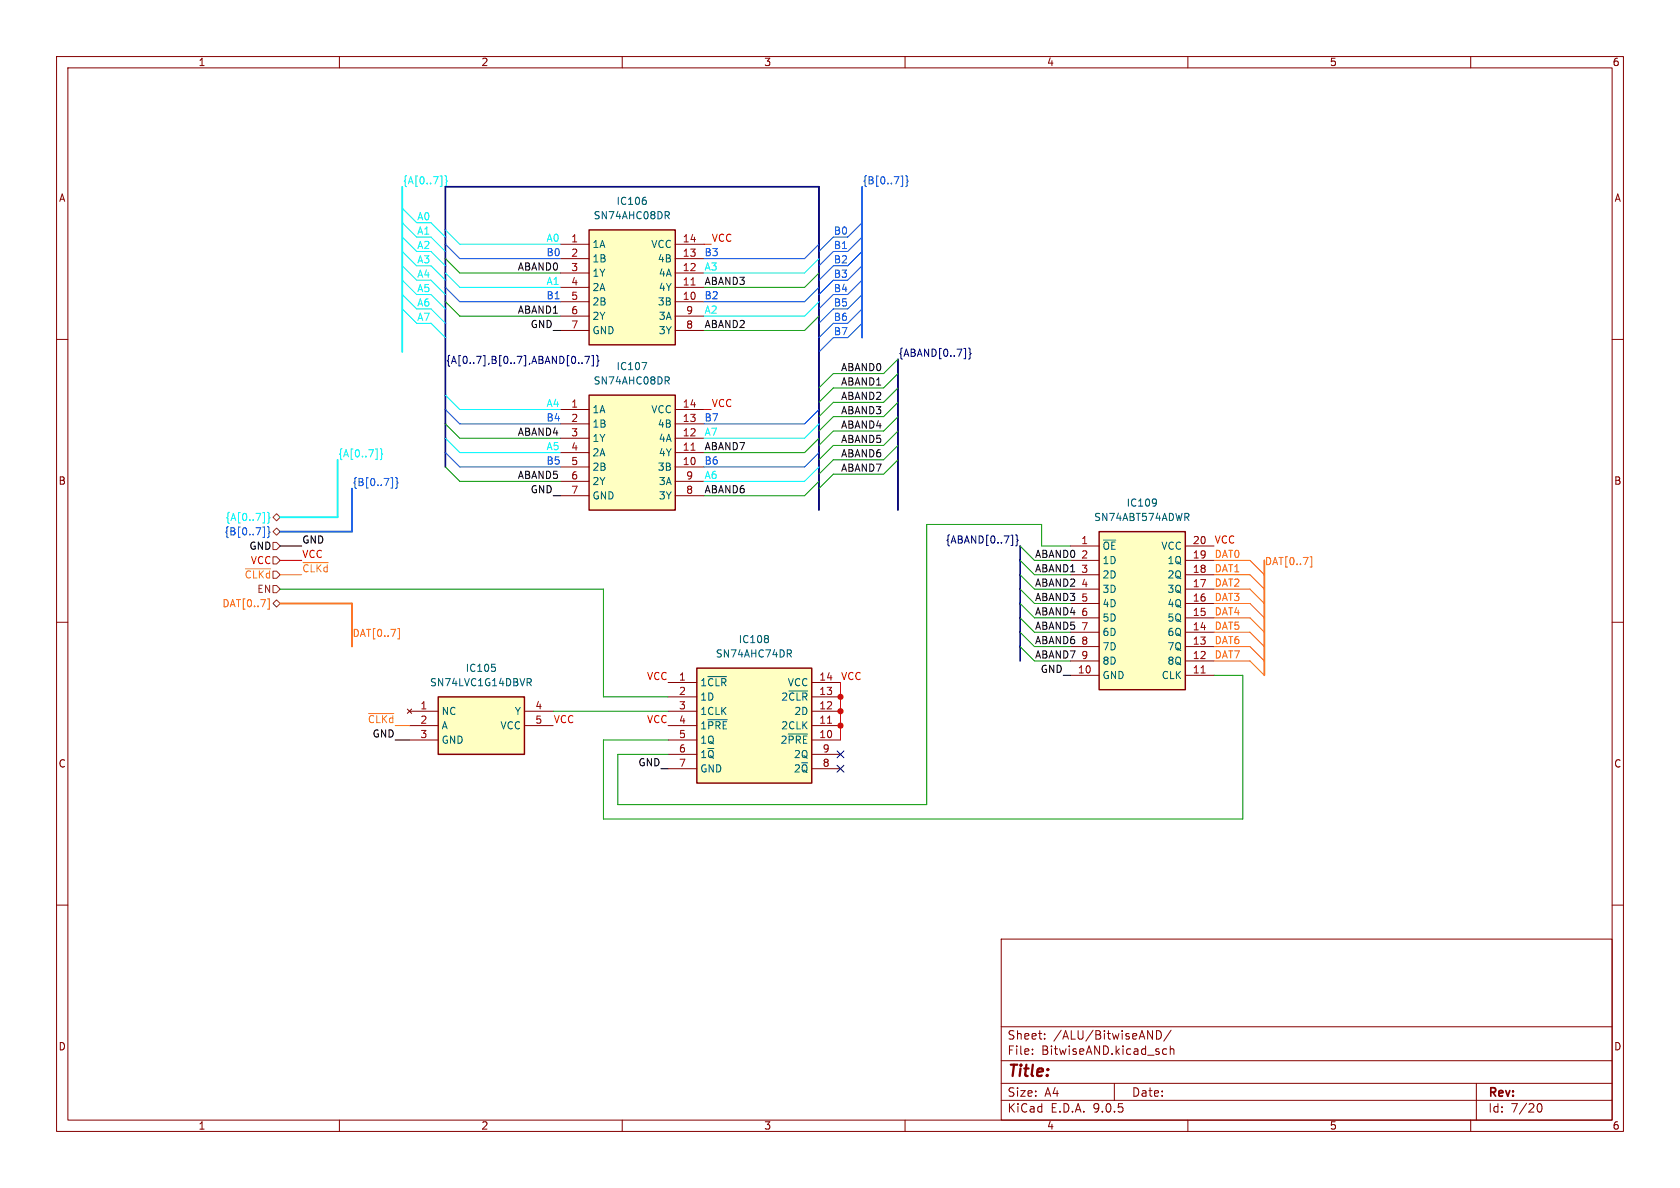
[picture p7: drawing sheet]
<svg xmlns="http://www.w3.org/2000/svg" width="297mm" height="210mm" viewBox="0 0 297 210" stroke-linecap="round" stroke-linejoin="round" font-family="sans-serif">
<defs><g id="words">
<text font-size="2.8" fill="#840000" x="178" y="190.9">Title:</text>
<g font-size="2.1" fill="#840000">
<text x="178" y="184">Sheet:</text>
<text x="186.2" y="184">/ALU/BitwiseAND/</text>
<text x="178" y="186.7">File:</text>
<text x="184.1" y="186.7">BitwiseAND.kicad_sch</text>
<text x="178" y="196.9">KiCad</text>
<text x="178" y="194.1">Size:</text>
<text x="184.7" y="194.1">A4</text>
<text x="185.7" y="196.9">E.D.A.</text>
<text x="193.3" y="196.9">9.0.5</text>
<text x="200" y="194.1">Date:</text>
<text x="263" y="194.3">Rev:</text>
<text x="263" y="196.9">Id:</text>
<text x="267.1" y="196.9">7/20</text>
</g>
<g font-size="1.8" fill="#840000">
<text x="35" y="11.9">1</text>
<text x="85" y="11.9">2</text>
<text x="135" y="11.9">3</text>
<text x="185" y="11.9">4</text>
<text x="235" y="11.9">5</text>
<text x="285" y="11.9">6</text>
<text x="10.3" y="35.9">A</text>
<text x="285.3" y="35.9">A</text>
<text x="10.3" y="85.9">B</text>
<text x="285.3" y="85.9">B</text>
<text x="10.3" y="135.9">C</text>
<text x="285.3" y="135.9">C</text>
<text x="10.3" y="185.9">D</text>
<text x="285.3" y="185.9">D</text>
<text x="35" y="199.9">1</text>
<text x="85" y="199.9">2</text>
<text x="135" y="199.9">3</text>
<text x="185" y="199.9">4</text>
<text x="235" y="199.9">5</text>
<text x="285" y="199.9">6</text>
</g>
<g font-size="1.8" fill="#00f8ff">
<text x="71.1" y="32.7">{A[0..7]}</text>
<text x="73.7" y="39">A0</text>
<text x="73.7" y="41.6">A1</text>
<text x="73.7" y="44.1">A2</text>
<text x="73.7" y="46.6">A3</text>
<text x="96.5" y="42.8">A0</text>
<text x="124.5" y="47.9">A3</text>
<text x="73.7" y="51.7">A5</text>
<text x="73.7" y="49.2">A4</text>
<text x="96.5" y="50.5">A1</text>
<text x="73.7" y="56.8">A7</text>
<text x="73.7" y="54.3">A6</text>
<text x="124.5" y="55.5">A2</text>
<text x="96.5" y="72">A4</text>
<text x="124.5" y="77.1">A7</text>
<text x="59.7" y="80.9">{A[0..7]}</text>
<text x="96.5" y="79.7">A5</text>
<text x="124.5" y="84.7">A6</text>
<text x="39.8" y="92.3">{A[0..7]}</text>
</g>
<g font-size="1.8" fill="#0048ff">
<text x="152.4" y="32.7">{B[0..7]}</text>
<text x="147.3" y="41.6">B0</text>
<text x="96.5" y="45.4">B0</text>
<text x="124.5" y="45.4">B3</text>
<text x="147.3" y="44.1">B1</text>
<text x="147.3" y="46.6">B2</text>
<text x="96.5" y="53">B1</text>
<text x="124.5" y="53">B2</text>
<text x="147.3" y="51.7">B4</text>
<text x="147.3" y="49.2">B3</text>
<text x="147.3" y="54.3">B5</text>
<text x="147.3" y="56.8">B6</text>
<text x="147.3" y="59.3">B7</text>
<text x="96.5" y="74.6">B4</text>
<text x="124.5" y="74.6">B7</text>
<text x="96.5" y="82.2">B5</text>
<text x="124.5" y="82.2">B6</text>
<text x="62.2" y="86">{B[0..7]}</text>
<text x="39.6" y="94.8">{B[0..7]}</text>
</g>
<g font-size="1.8" fill="#006464">
<text x="104.9" y="39">SN74AHC08DR</text>
<text x="108.9" y="36.4">IC106</text>
<text x="104.6" y="44">1A</text>
<text x="104.6" y="46.6">1B</text>
<text x="115" y="44">VCC</text>
<text x="116.2" y="46.6">4B</text>
<text x="104.6" y="49.1">1Y</text>
<text x="104.6" y="51.7">2A</text>
<text x="116.4" y="49.1">4A</text>
<text x="116.4" y="51.7">4Y</text>
<text x="104.6" y="54.2">2B</text>
<text x="104.6" y="56.7">2Y</text>
<text x="104.6" y="59.3">GND</text>
<text x="116.2" y="54.2">3B</text>
<text x="116.4" y="56.7">3A</text>
<text x="116.4" y="59.3">3Y</text>
<text x="108.9" y="65.6">IC107</text>
<text x="104.9" y="68.2">SN74AHC08DR</text>
<text x="104.6" y="73.3">1A</text>
<text x="104.6" y="75.8">1B</text>
<text x="115" y="73.3">VCC</text>
<text x="116.2" y="75.8">4B</text>
<text x="104.6" y="78.3">1Y</text>
<text x="104.6" y="80.9">2A</text>
<text x="104.6" y="83.4">2B</text>
<text x="116.2" y="83.4">3B</text>
<text x="116.4" y="78.3">4A</text>
<text x="116.4" y="80.9">4Y</text>
<text x="104.6" y="86">2Y</text>
<text x="104.6" y="88.5">GND</text>
<text x="116.4" y="86">3A</text>
<text x="116.4" y="88.5">3Y</text>
<text x="199.1" y="89.8">IC109</text>
<text x="193.3" y="92.3">SN74ABT574ADWR</text>
<text x="194.8" y="97.4">~{OE}</text>
<text x="194.8" y="99.9">1D</text>
<text x="205.2" y="97.4">VCC</text>
<text x="206.3" y="99.9">1Q</text>
<text x="194.8" y="102.5">2D</text>
<text x="194.8" y="105">3D</text>
<text x="194.8" y="107.5">4D</text>
<text x="206.3" y="102.5">2Q</text>
<text x="206.3" y="105">3Q</text>
<text x="206.3" y="107.5">4Q</text>
<text x="130.5" y="113.9">IC108</text>
<text x="194.8" y="110.1">5D</text>
<text x="194.8" y="112.6">6D</text>
<text x="206.3" y="110.1">5Q</text>
<text x="206.3" y="112.6">6Q</text>
<text x="82.2" y="119">IC105</text>
<text x="126.4" y="116.4">SN74AHC74DR</text>
<text x="194.8" y="115.2">7D</text>
<text x="194.8" y="117.7">8D</text>
<text x="206.3" y="115.2">7Q</text>
<text x="206.3" y="117.7">8Q</text>
<text x="75.9" y="121.5">SN74LVC1G14DBVR</text>
<text x="123.7" y="121.5">1~{CLR}</text>
<text x="123.7" y="124.1">1D</text>
<text x="138" y="124.1">2~{CLR}</text>
<text x="139.2" y="121.5">VCC</text>
<text x="194.8" y="120.2">GND</text>
<text x="205.3" y="120.2">CLK</text>
<text x="78" y="126.6">NC</text>
<text x="78" y="129.1">A</text>
<text x="78" y="131.7">GND</text>
<text x="88.4" y="129.1">VCC</text>
<text x="90.9" y="126.6">Y</text>
<text x="123.7" y="126.6">1CLK</text>
<text x="123.7" y="129.1">1~{PRE}</text>
<text x="123.7" y="131.7">1Q</text>
<text x="137.9" y="131.7">2~{PRE}</text>
<text x="138" y="129.1">2CLK</text>
<text x="140.3" y="126.6">2D</text>
<text x="123.7" y="134.2">1~{Q}</text>
<text x="123.7" y="136.8">GND</text>
<text x="140.3" y="134.2">2Q</text>
<text x="140.3" y="136.8">2~{Q}</text>
</g>
<g font-size="1.8" fill="#0f0f0f">
<text x="91.4" y="47.9">ABAND0</text>
<text x="124.5" y="50.5">ABAND3</text>
<text x="91.4" y="55.5">ABAND1</text>
<text x="124.5" y="58.1">ABAND2</text>
<text x="148.6" y="65.7">ABAND0</text>
<text x="148.6" y="70.8">ABAND2</text>
<text x="148.6" y="68.2">ABAND1</text>
<text x="91.4" y="77.1">ABAND4</text>
<text x="148.6" y="75.9">ABAND4</text>
<text x="148.6" y="73.3">ABAND3</text>
<text x="124.5" y="79.7">ABAND7</text>
<text x="148.6" y="80.9">ABAND6</text>
<text x="148.6" y="83.5">ABAND7</text>
<text x="148.6" y="78.4">ABAND5</text>
<text x="91.4" y="84.7">ABAND5</text>
<text x="124.5" y="87.3">ABAND6</text>
<text x="182.9" y="98.7">ABAND0</text>
<text x="182.9" y="101.3">ABAND1</text>
<text x="182.9" y="103.8">ABAND2</text>
<text x="182.9" y="106.3">ABAND3</text>
<text x="182.9" y="114">ABAND6</text>
<text x="182.9" y="111.4">ABAND5</text>
<text x="182.9" y="108.9">ABAND4</text>
<text x="182.9" y="116.5">ABAND7</text>
</g>
<g font-size="1.8" fill="#a90000">
<text x="100.9" y="42.9">1</text>
<text x="100.9" y="45.5">2</text>
<text x="120.6" y="42.9">14</text>
<text x="120.6" y="45.5">13</text>
<text x="100.9" y="48">3</text>
<text x="100.9" y="50.5">4</text>
<text x="100.9" y="53.1">5</text>
<text x="120.6" y="48">12</text>
<text x="120.6" y="50.5">11</text>
<text x="120.6" y="53.1">10</text>
<text x="100.9" y="55.6">6</text>
<text x="100.9" y="58.2">7</text>
<text x="121.2" y="55.6">9</text>
<text x="121.2" y="58.2">8</text>
<text x="100.9" y="72.1">1</text>
<text x="100.9" y="74.7">2</text>
<text x="100.9" y="77.2">3</text>
<text x="120.6" y="72.1">14</text>
<text x="120.6" y="74.7">13</text>
<text x="120.6" y="77.2">12</text>
<text x="100.9" y="79.8">4</text>
<text x="100.9" y="82.3">5</text>
<text x="120.6" y="79.8">11</text>
<text x="120.6" y="82.3">10</text>
<text x="100.9" y="84.8">6</text>
<text x="100.9" y="87.4">7</text>
<text x="121.2" y="84.8">9</text>
<text x="121.2" y="87.4">8</text>
<text x="191.1" y="96.3">1</text>
<text x="191.1" y="98.8">2</text>
<text x="191.1" y="101.3">3</text>
<text x="210.8" y="96.3">20</text>
<text x="210.8" y="98.8">19</text>
<text x="210.8" y="101.3">18</text>
<text x="191.1" y="103.9">4</text>
<text x="191.1" y="106.4">5</text>
<text x="210.8" y="103.9">17</text>
<text x="210.8" y="106.4">16</text>
<text x="191.1" y="109">6</text>
<text x="191.1" y="111.5">7</text>
<text x="210.8" y="109">15</text>
<text x="210.8" y="111.5">14</text>
<text x="190.5" y="119.1">10</text>
<text x="191.1" y="114">8</text>
<text x="191.1" y="116.6">9</text>
<text x="210.8" y="114">13</text>
<text x="210.8" y="116.6">12</text>
<text x="210.8" y="119.1">11</text>
<text x="74.2" y="125.5">1</text>
<text x="94.5" y="125.5">4</text>
<text x="119.9" y="120.4">1</text>
<text x="119.9" y="122.9">2</text>
<text x="119.9" y="125.5">3</text>
<text x="144.7" y="120.4">14</text>
<text x="144.7" y="122.9">13</text>
<text x="144.7" y="125.5">12</text>
<text x="74.2" y="128">2</text>
<text x="74.2" y="130.6">3</text>
<text x="94.5" y="128">5</text>
<text x="119.9" y="128">4</text>
<text x="119.9" y="130.6">5</text>
<text x="144.7" y="128">11</text>
<text x="144.7" y="130.6">10</text>
<text x="119.9" y="133.1">6</text>
<text x="119.9" y="135.6">7</text>
<text x="145.3" y="133.1">9</text>
<text x="145.3" y="135.6">8</text>
</g>
<g font-size="1.8" fill="#ff0007">
<text x="125.7" y="42.8">VCC</text>
<text x="125.7" y="72">VCC</text>
<text x="44.2" y="99.9">VCC</text>
<text x="53.3" y="98.7">VCC</text>
<text x="214.6" y="96.2">VCC</text>
<text x="114.3" y="120.3">VCC</text>
<text x="148.6" y="120.3">VCC</text>
<text x="97.8" y="127.9">VCC</text>
<text x="114.3" y="127.9">VCC</text>
</g>
<g font-size="1.8">
<text x="93.7" y="58.1">GND</text>
<text x="93.7" y="87.3">GND</text>
<text x="44" y="97.4">GND</text>
<text x="53.3" y="96.2">GND</text>
<text x="183.9" y="119">GND</text>
<text x="65.8" y="130.5">GND</text>
<text x="112.8" y="135.5">GND</text>
</g>
<g font-size="1.8" fill="#000084">
<text x="78.7" y="64.4">{A[0..7],B[0..7],ABAND[0..7]}</text>
<text x="158.7" y="63.2">{ABAND[0..7]}</text>
<text x="167.1" y="96.2">{ABAND[0..7]}</text>
</g>
<g font-size="1.8" fill="#ffba00">
<text x="53.3" y="101.3">~{CLKd}</text>
<text x="64.9" y="127.9">~{CLKd}</text>
</g>
<g font-size="1.8" fill="#ff6400">
<text x="214.6" y="98.7">DAT0</text>
<text x="214.6" y="101.3">DAT1</text>
<text x="223.5" y="100">DAT[0..7]</text>
<text x="39.2" y="107.5">DAT[0..7]</text>
<text x="214.6" y="106.3">DAT3</text>
<text x="214.6" y="103.8">DAT2</text>
<text x="62.2" y="112.7">DAT[0..7]</text>
<text x="214.6" y="108.9">DAT4</text>
<text x="214.6" y="111.4">DAT5</text>
<text x="214.6" y="114">DAT6</text>
<text x="214.6" y="116.5">DAT7</text>
</g>
<g font-size="1.8" fill="#725600">
<text x="43.1" y="102.5">~{CLKd}</text>
<text x="45.4" y="105">EN</text>
</g>
</g></defs>
<g fill="none" stroke="#840000" stroke-width=".18">
<path d="M10 10h277v190h-277zM12 12h273v186h-273zM60 10v2M110 10v2M160 10v2M210 10v2M260 10v2M10 60h2M285 60h2M10 110h2M285 110h2M10 160h2"/>
<path d="M177 166h108v32h-108zM285 160h2M60 198v2M110 198v2M160 198v2M177 194.5h108M177 191.5h108M177 187.5h108M177 181.5h108M182.5 186.3v.1M182.5 185.5v.1M184.7 183.6v.1"/>
<path d="M184.7 182.8v.1M197 191.5v3M204.5 182.2a.76 .76 0 0 1 .8 .7 .76 .76 0 0 1-.8 .8zM205.5 186.1l.3 .3 .4-.1M206.2 185.5l-.4-.1-.3 .3M206.9 185.5l.2-.1 .4 .1v.9M206.9 184.9v1.5M207 182.1l-1.3 2M210 198v2M260 198v2M261 191.5v6.5M271.7 195.7l.2-.5 .2-.1a.81 .81 0 0 1 .6 .6 .81 .81 0 0 1-.3 .8h-.4l-.3-.5"/>
</g>
<path d="M123.2 118.1h20.3v20.3h-20.3z" fill="#ffffc2"/>
<path d="M123.2 118.1h20.3v20.3h-20.3z" fill="none" stroke="#840000" stroke-width=".25"/>
<g fill="none" stroke="#840000" stroke-width=".18">
<path d="M118.1 120.7h5.1M118.1 123.2h5.1M118.1 125.7h5.1M118.1 128.3h5.1M118.1 130.8h5.1M118.1 133.4h5.1M118.1 135.9h5.1M143.5 120.7h5.1M143.5 123.2h5.1M143.5 125.7h5.1M143.5 128.3h5.1M143.5 130.8h5.1"/>
<path d="M143.5 133.4h5.1M143.5 135.9h5.1"/>
</g>
<path d="M125.1 119.6h3.3M135.7 112.4l.2 .2-.2 .2M135.7 112.9l.2 .2-.2 .4M139.5 115.5l.4 .6M139.7 114.9l.2 .2v.3l-.2 .1M125.1 127.2h3.5M139.3 129.8h3.5M139.5 122.1h3.3" fill="none" stroke="#006464" stroke-width=".18"/>
<path d="M146.3 127.9h.7" fill="none" stroke="#a90000" stroke-width=".18"/>
<path d="M77.5 123.2h15.2v10.2h-15.2z" fill="#ffffc2"/>
<path d="M77.5 123.2h15.2v10.2h-15.2z" fill="none" stroke="#840000" stroke-width=".25"/>
<path d="M72 125.3l.8 .8M72.4 125.7h5.1M72.4 128.3h5.1M72.4 130.8h5.1M72.8 125.3l-.8 .8M92.7 125.7h5.1M92.7 128.3h5.1" fill="none" stroke="#840000" stroke-width=".18"/>
<path d="M86.9 117.4h.6M87.5 118l.1 .1-.1 .5M93.2 120h.5l.2 .2-.1 .4h-.6M93.5 120.6l.4 .6" fill="none" stroke="#006464" stroke-width=".18"/>
<path d="M104.1 40.6h15.3v20.4h-15.3z" fill="#ffffc2"/>
<path d="M104.1 40.6h15.3v20.4h-15.3z" fill="none" stroke="#840000" stroke-width=".25"/>
<g fill="none" stroke="#840000" stroke-width=".18">
<path d="M99.1 43.2h5M99.1 45.7h5M99.1 48.3h5M99.1 50.8h5M99.1 53.3h5M99.1 55.9h5M99.1 58.4h5M119.4 43.2h5.1M119.4 45.7h5.1M119.4 48.3h5.1M119.4 50.8h5.1M119.4 53.3h5.1"/>
<path d="M119.4 55.9h5.1M119.4 58.4h5.1"/>
</g>
<path d="M122.2 50.4h.7" fill="none" stroke="#a90000" stroke-width=".18"/>
<path d="M114.1 35.4l.2 .2-.2 .5M117.9 38.1l.4 .6M118.1 37.4l.2 .3v.3l-.2 .1" fill="none" stroke="#006464" stroke-width=".18"/>
<path d="M194.3 94h15.2v27.9h-15.2z" fill="#ffffc2"/>
<path d="M194.3 94h15.2v27.9h-15.2z" fill="none" stroke="#840000" stroke-width=".25"/>
<g fill="none" stroke="#840000" stroke-width=".18">
<path d="M189.2 96.5h5.1M189.2 99.1h5.1M209.5 96.5h5.1M209.5 99.1h5.1M189.2 101.6h5.1M189.2 104.1h5.1M189.2 106.7h5.1M189.2 109.2h5.1M189.2 111.8h5.1M189.2 114.3h5.1M189.2 116.8h5.1M189.2 119.4h5.1"/>
<path d="M209.5 101.6h5.1M209.5 104.1h5.1M209.5 106.7h5.1M209.5 109.2h5.1M209.5 111.8h5.1M209.5 114.3h5.1M209.5 116.8h5.1M209.5 119.4h5.1"/>
</g>
<path d="M212.3 119h.8" fill="none" stroke="#a90000" stroke-width=".18"/>
<path d="M204.3 88.3h.1a1.07 1.07 0 0 1-.1 1.1M204.4 88.8l-.1 .1M209.8 91.4l.4 .6M210.1 90.8l.1 .2-.1 .4" fill="none" stroke="#006464" stroke-width=".18"/>
<path d="M104.1 69.9h15.3v20.3h-15.3z" fill="#ffffc2"/>
<path d="M104.1 69.9h15.3v20.3h-15.3z" fill="none" stroke="#840000" stroke-width=".25"/>
<g fill="none" stroke="#840000" stroke-width=".18">
<path d="M99.1 72.4h5M99.1 74.9h5M99.1 77.5h5M119.4 72.4h5.1M119.4 74.9h5.1M119.4 77.5h5.1M99.1 80h5M99.1 82.6h5M99.1 85.1h5M99.1 87.6h5M119.4 80h5.1M119.4 82.6h5.1"/>
<path d="M119.4 85.1h5.1M119.4 87.6h5.1"/>
</g>
<path d="M122.2 79.6h.7" fill="none" stroke="#a90000" stroke-width=".18"/>
<path d="M113.5 64.1h.8l-.5 1.2M117.9 67.3l.4 .6M118.1 66.6l.2 .3v.3l-.2 .1" fill="none" stroke="#006464" stroke-width=".18"/>
<path d="M53.6 99.5h4.4M43.4 100.6h4.4M49.5 101.6h3.8M65.2 126.1h4.4M69.8 128.3h2.6" fill="none" stroke="#ffba00" stroke-width=".18"/>
<path d="M48.3 95.9h.6l.6 .6-.6 .7h-.6zM48.3 94l.6-.7 .6 .7-.6 .6zM48.3 98.4h.6l.6 .7-.6 .6h-.6zM48.3 91.4l.6-.6 .6 .6-.6 .7zM48.3 106.7l.6-.7 .6 .7-.6 .6zM48.3 103.5h.6l.6 .6-.6 .7h-.6z" fill="none" stroke="#725600" stroke-width=".18"/>
<g fill="none" stroke="#0048ff" stroke-width=".18">
<path d="M152.4 39.4l-2.5 2.5M159.3 31.1h.3v1.8h-.3M160.1 31.1l.3 .1v.6l.1 .2-.1 .2v.6l-.3 .2M78.7 43.2l2.6 2.5h17.8M78.7 50.8l2.6 2.5h17.8M144.8 43.2l-2.6 2.5h-17.7M144.8 50.8l-2.6 2.5h-17.7M147.3 49.5l-2.5 2.6M147.3 47l-2.5 2.5M147.3 52.1l-2.5 2.5M147.3 54.6l-2.5 2.6M147.3 57.2l-2.5 2.5"/>
<path d="M147.3 59.7l-2.5 2.5M147.3 41.9l-2.5 2.6M152.4 41.9l-2.5 2.6h-2.6l-2.5 2.5M152.4 44.5l-2.5 2.5M152.4 47l-2.5 2.5M152.4 57.2l-2.5 2.5M152.4 49.5l-2.5 2.6M152.4 52.1l-2.5 2.5M152.4 54.6l-2.5 2.6M78.7 72.4l2.6 2.5h17.8M144.8 72.4l-2.6 2.5h-17.7M46.5 93.2h.3v1.8h-.3"/>
<path d="M47.3 93.1l.2 .2v.6l.2 .2-.2 .2v.6l-.2 .1M69.1 84.5h.3v1.8h-.3M70 84.4l.2 .2v.6l.2 .2-.2 .1v.6l-.2 .2M78.7 80l2.6 2.6h17.8M144.8 80l-2.6 2.6h-17.7"/>
</g>
<path d="M214.6 99.1h6.4l2.5 2.5M231.6 98.4h.3v1.8h-.3M47.3 105.9h.3v1.8h-.3M70.3 111.1h.3v1.8h-.3M214.6 116.8h6.4l2.5 2.6M214.6 109.2h6.4l2.5 2.6M214.6 114.3h6.4l2.5 2.5M214.6 111.8h6.4l2.5 2.5M214.6 106.7h6.4l2.5 2.5M214.6 101.6h6.4l2.5 2.5M214.6 104.1h6.4l2.5 2.6" fill="none" stroke="#ff6400" stroke-width=".18"/>
<g fill="none" stroke="#00f8ff" stroke-width=".18">
<path d="M71.1 39.4l2.6 2.5h2.5l2.5 2.6M71.1 36.8l2.6 2.6M76.2 39.4l2.5 2.5M77.8 31.1h.3v1.8h-.3M78.7 31.1l.2 .1v.6l.2 .2-.2 .2v.6l-.2 .2M71.1 52.1l2.6 2.5M71.1 41.9l2.6 2.6M71.1 44.5l2.6 2.5M71.1 47l2.6 2.5M71.1 54.6l2.6 2.6M71.1 49.5l2.6 2.6M76.2 57.2l2.5 2.5"/>
<path d="M76.2 44.5l2.5 2.5M76.2 47l2.5 2.5M76.2 49.5l2.5 2.6M76.2 52.1l2.5 2.5M76.2 54.6l2.5 2.6M78.7 40.6l2.6 2.6h17.8M78.7 48.3l2.6 2.5h17.8M144.8 53.3l-2.6 2.6h-17.7M144.8 45.7l-2.6 2.6h-17.7M66.4 79.4h.3v1.8h-.3M67.2 79.3l.3 .2v.6l.2 .2-.2 .2v.6l-.3 .2M78.7 69.9l2.6 2.5h17.8"/>
<path d="M78.7 77.5l2.6 2.5h17.8M144.8 74.9l-2.6 2.6h-17.7M46.5 90.6h.3v1.8h-.3M47.3 90.6l.2 .1v.7l.2 .1-.2 .2v.6l-.2 .2M144.8 82.6l-2.6 2.5h-17.7"/>
</g>
<g fill="none" stroke="#000084" stroke-width=".18">
<path d="M101.7 63.2v.8M102.3 64.1v.2M102.9 64.1v.2M103.4 63h.8l-.5 1.3M104.6 62.9h.3v1.8h-.3M105.5 62.8l.2 .2v.6l.2 .2-.2 .2v.6l-.2 .1M170.4 61.6h.3v1.8h-.3M171.2 61.5l.3 .2v.6l.2 .2-.2 .2v.6l-.3 .2M178.7 94.6h.3v1.8h-.3M179.6 94.6l.2 .1v.6l.2 .2-.2 .2v.6l-.2 .2M148 135.3l1.2 1.2M148 132.7l1.2 1.3"/>
<path d="M149.2 135.3l-1.2 1.2M149.2 132.7l-1.2 1.3"/>
</g>
<path d="M158.7 63.5v26.7M78.7 82.6v-49.6h66.1v57.2M180.3 96.5v20.3" fill="none" stroke="#000084" stroke-width=".3"/>
<path d="M152.4 33v26.7M62.2 86.4v7.6h-12.7" fill="none" stroke="#0048ff" stroke-width=".3"/>
<path d="M71.1 33v29.2M59.7 81.3v10.1h-10.2" fill="none" stroke="#00f8ff" stroke-width=".3"/>
<path d="M223.5 99.1v20.3M49.5 106.7h12.7v7.6" fill="none" stroke="#ff6400" stroke-width=".3"/>
<path d="M97.8 58.4h1.3M49.5 96.5h3.8M97.8 87.6h1.3M188 119.4h1.2M69.8 130.8h2.6M116.8 135.9h1.3" fill="none" stroke="#000" stroke-width=".18"/>
<g fill="none" stroke="#009600" stroke-width=".18">
<path d="M78.7 45.7l2.6 2.6h17.8M78.7 53.3l2.6 2.6h17.8M144.8 55.9l-2.6 2.5h-17.7M144.8 48.3l-2.6 2.5h-17.7M78.7 74.9l2.6 2.6h17.8M144.8 77.5l-2.6 2.5h-17.7M158.7 66l-2.5 2.6h-8.9l-2.5 2.5M158.7 71.1l-2.5 2.6h-8.9l-2.5 2.5M158.7 68.6l-2.5 2.5h-8.9l-2.5 2.6M158.7 78.7l-2.5 2.6h-8.9l-2.5 2.5M158.7 73.7l-2.5 2.5h-8.9l-2.5 2.5M158.7 76.2l-2.5 2.5h-8.9l-2.5 2.6"/>
<path d="M158.7 63.5l-2.5 2.5h-8.9l-2.5 2.6M78.7 82.6l2.6 2.5h17.8M144.8 85.1l-2.6 2.5h-17.7M158.7 81.3l-2.5 2.5h-8.9l-2.5 2.6M180.3 99.1l2.6 2.5h6.3M180.3 96.5l2.6 2.6h6.3M189.2 96.5h-5.1v-3.8h-20.3v49.5h-54.6v-8.8h8.9M49.5 104.1h57.2v19.1h11.4M180.3 101.6l2.6 2.5h6.3M180.3 111.8l2.6 2.5h6.3M180.3 109.2l2.6 2.6h6.3M180.3 114.3l2.6 2.5h6.3"/>
<path d="M180.3 106.7l2.6 2.5h6.3M180.3 104.1l2.6 2.6h6.3M214.6 119.4h5.1v25.4h-113v-14h11.4M97.8 125.7h20.3"/>
</g>
<path d="M124.5 43.2h1.2M124.5 72.4h1.2M49.5 99.1h3.8M148.6 120.7v10.1" fill="none" stroke="#ff0007" stroke-width=".18"/>
<g fill="#ff0007" stroke="#ff0007" stroke-width=".18">
<circle cx="148.6" cy="128.3" r=".46"/>
<circle cx="148.6" cy="125.7" r=".46"/>
<circle cx="148.6" cy="123.2" r=".46"/>
</g>
<use href="#words"/>
</svg>
